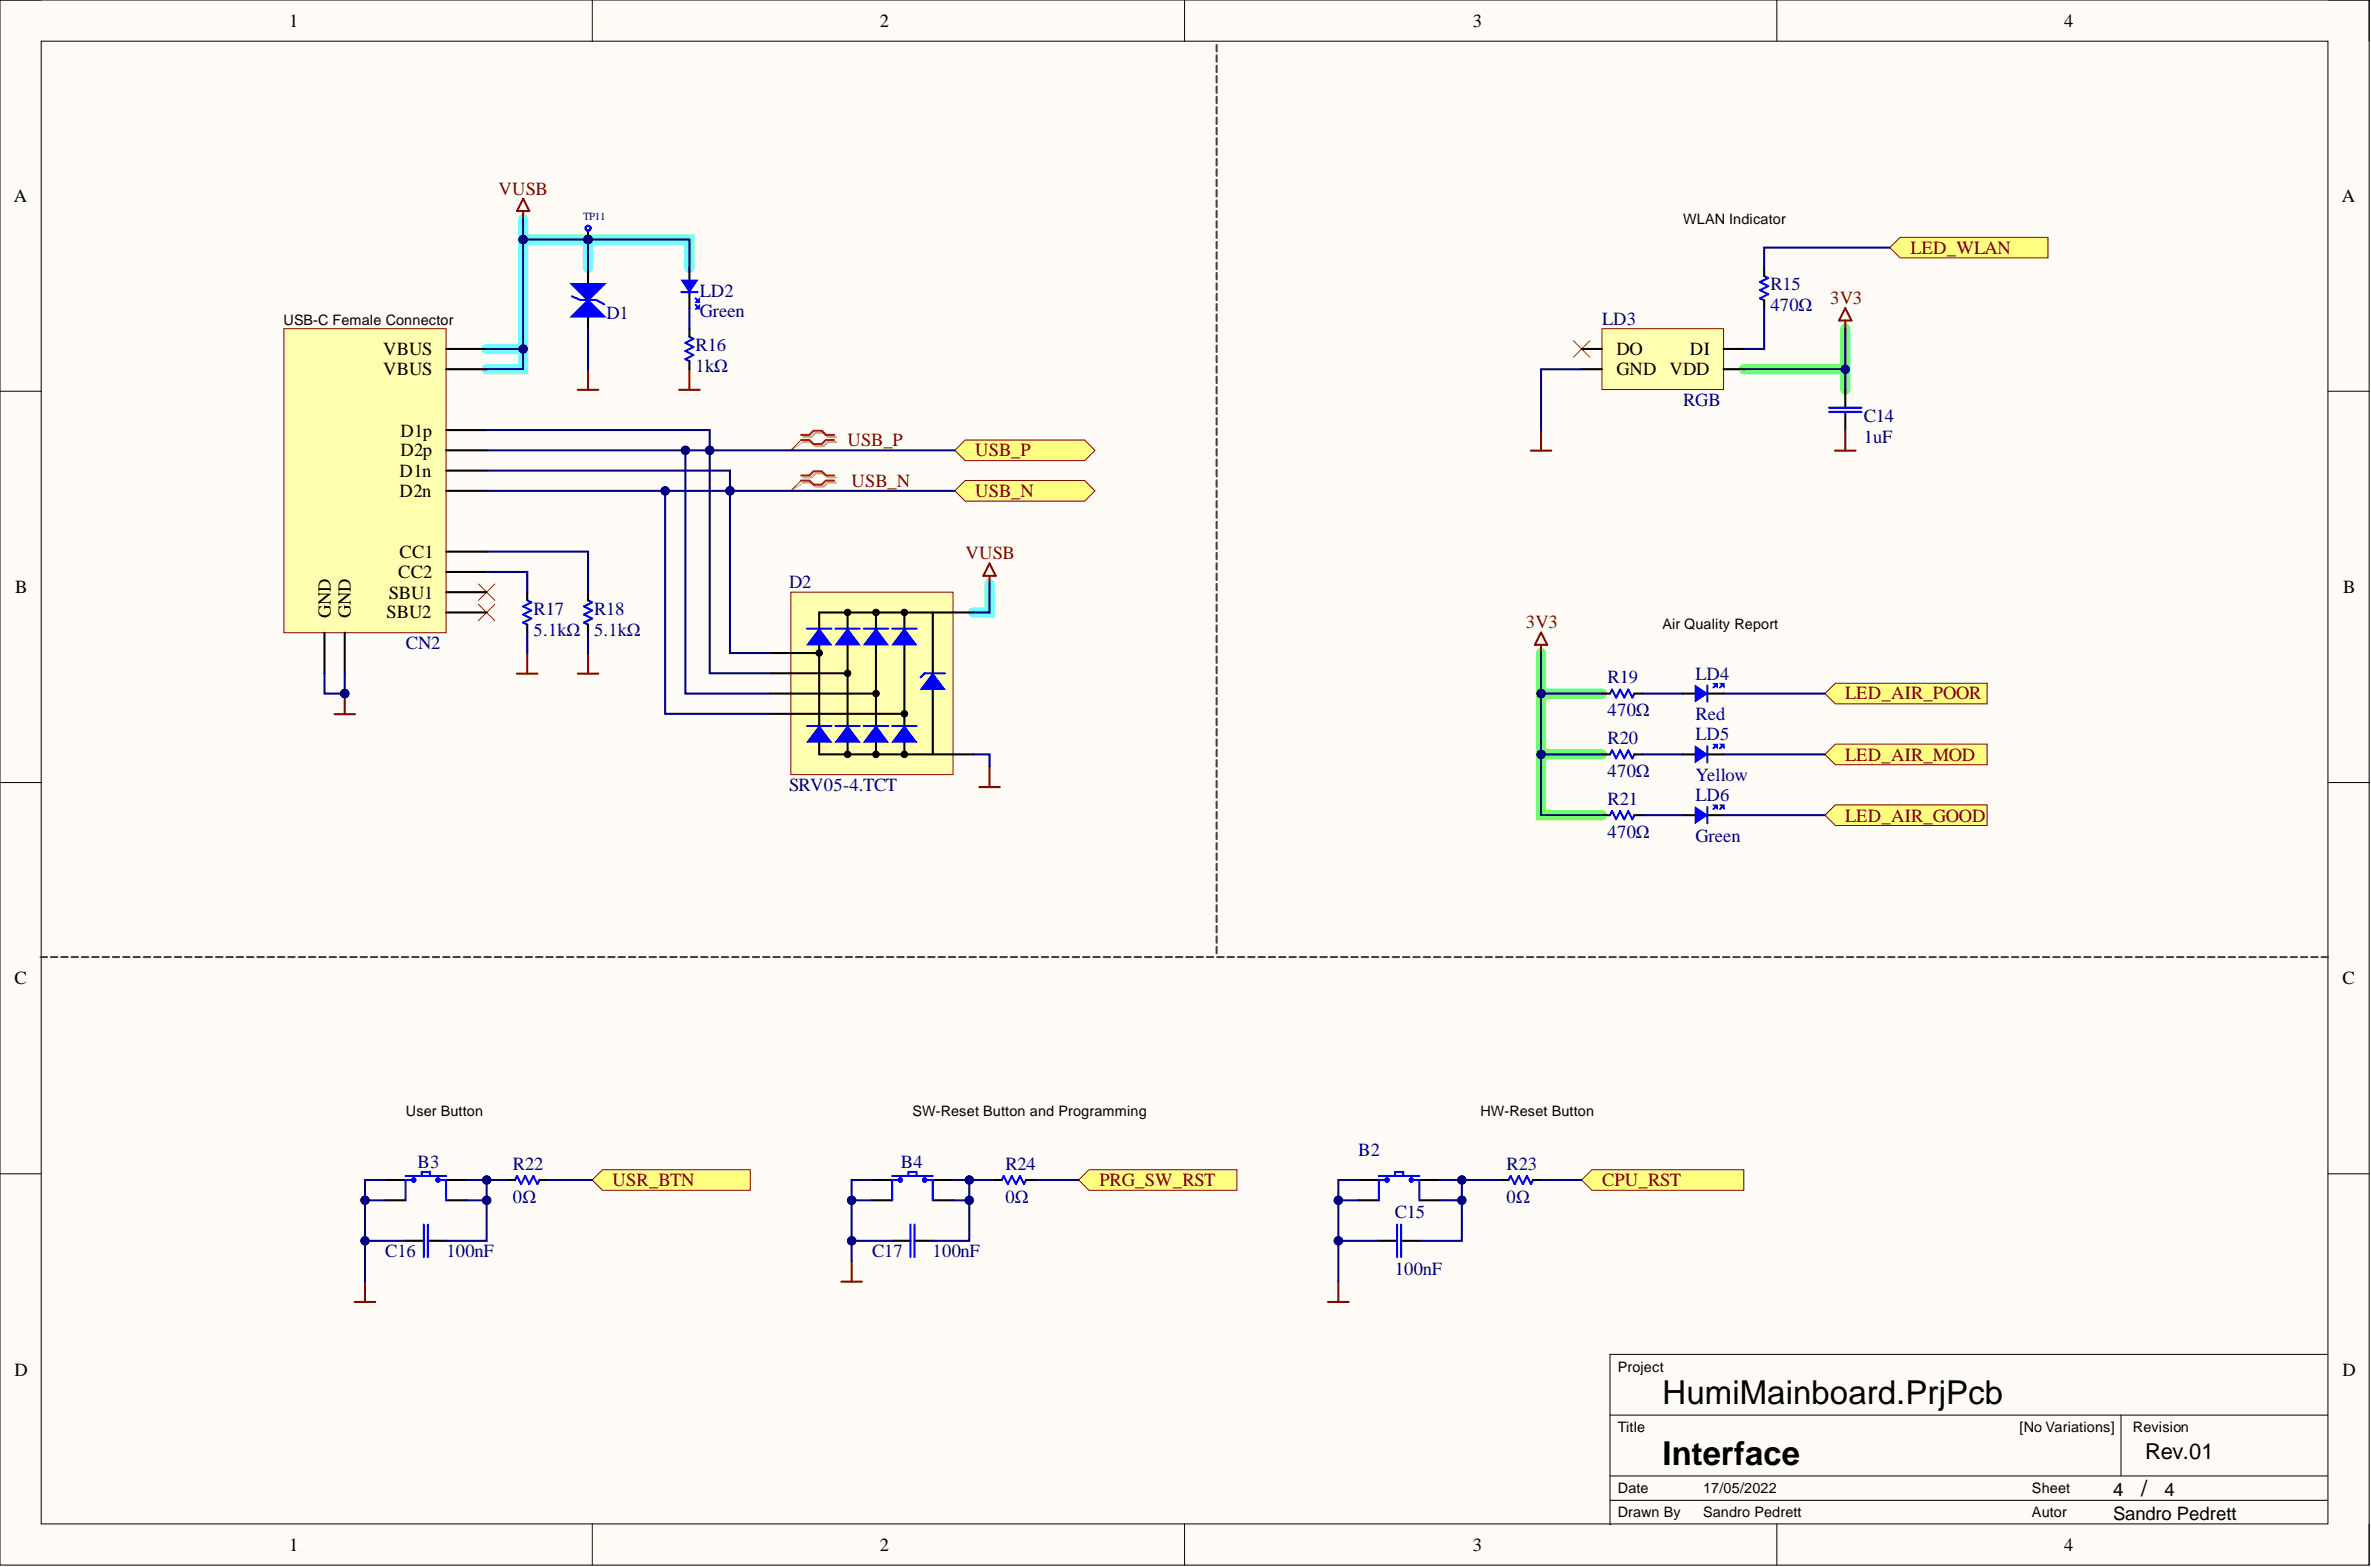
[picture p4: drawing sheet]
<svg xmlns="http://www.w3.org/2000/svg" width="292mm" height="193mm" viewBox="0 0 292 193" stroke-linecap="round" stroke-linejoin="round" font-family="sans-serif">
<defs><g id="words">
<g font-size="4.1">
<text x="204.8" y="172.9">HumiMainboard.PrjPcb</text>
<text x="204.8" y="180.4">Interface</text>
</g>
<g font-size="2.7">
<text x="264.3" y="179.7">Rev.01</text>
<text x="263.8" y="184.2">/</text>
</g>
<g font-size="2.3">
<text x="35.6" y="3.3">1</text>
<text x="108.4" y="3.3">2</text>
<text x="181.5" y="3.3">3</text>
<text x="254.3" y="3.3">4</text>
<text x="1.7" y="24.9">A</text>
<text x="288.5" y="24.9">A</text>
<text x="47.2" y="43.7">VBUS</text>
<text x="47.2" y="46.2">VBUS</text>
<text x="199.1" y="43.7">DO</text>
<text x="199.1" y="46.2">GND VDD</text>
<text x="208.2" y="43.7">DI</text>
<text x="49.3" y="53.8">D1p</text>
<text x="49.2" y="58.8">D1n</text>
<text x="49.3" y="56.2">D2p</text>
<text x="49.2" y="61.2">D2n</text>
<text x="49.1" y="71.2">CC2</text>
<text x="49.2" y="68.7">CC1</text>
<text x="1.9" y="73">B</text>
<text x="40.8" y="76.2" transform="rotate(-90 40.8 76.2)">GND</text>
<text x="43.2" y="76.2" transform="rotate(-90 43.2 76.2)">GND</text>
<text x="47.6" y="76.2">SBU2</text>
<text x="47.9" y="73.7">SBU1</text>
<text x="288.7" y="73">B</text>
<text x="1.8" y="121.2">C</text>
<text x="288.6" y="121.2">C</text>
<text x="1.8" y="169.4">D</text>
<text x="288.6" y="169.4">D</text>
<text x="260.3" y="184.3">4</text>
<text x="266.7" y="184.3">4</text>
<text x="35.6" y="191">1</text>
<text x="108.4" y="191">2</text>
<text x="181.5" y="191">3</text>
<text x="254.3" y="191">4</text>
<text x="260.3" y="187.2">Sandro Pedrett</text>
</g>
<g font-size="2.3" fill="#800000">
<text x="61.4" y="24">VUSB</text>
<text x="235.4" y="31.3">LED_WLAN</text>
<text x="225.5" y="37.4">3V3</text>
<text x="104.4" y="54.9">USB_P</text>
<text x="104.9" y="59.9">USB_N</text>
<text x="120.1" y="56.2">USB_P</text>
<text x="120.1" y="61.2">USB_N</text>
<text x="118.9" y="68.9">VUSB</text>
<text x="188" y="77.3">3V3</text>
<text x="227.3" y="86.1">LED_AIR_POOR</text>
<text x="227.3" y="93.7">LED_AIR_MOD</text>
<text x="227.3" y="101.2">LED_AIR_GOOD</text>
<text x="75.5" y="146.1">USR_BTN</text>
<text x="135.4" y="146.1">PRG_SW_RST</text>
<text x="197.4" y="146.1">CPU_RST</text>
</g>
<g font-size="2.3" fill="#000080">
<text x="218.1" y="35.8">R15</text>
<text x="74.7" y="39.3">D1</text>
<text x="86.2" y="39.1">Green</text>
<text x="86.2" y="36.5">LD2</text>
<text x="197.4" y="40">LD3</text>
<text x="218.1" y="38.3">470Ω</text>
<text x="85.7" y="45.8">1kΩ</text>
<text x="85.7" y="43.3">R16</text>
<text x="207.4" y="50">RGB</text>
<text x="229.6" y="52">C14</text>
<text x="229.6" y="54.5">1uF</text>
<text x="65.7" y="75.7">R17</text>
<text x="73.2" y="75.7">R18</text>
<text x="97.2" y="72.4">D2</text>
<text x="50" y="79.9">CN2</text>
<text x="65.7" y="78.3">5.1kΩ</text>
<text x="73.2" y="78.3">5.1kΩ</text>
<text x="208.9" y="83.7">LD4</text>
<text x="198" y="88.2">470Ω</text>
<text x="198" y="84.1">R19</text>
<text x="208.9" y="88.7">Red</text>
<text x="198" y="95.7">470Ω</text>
<text x="198" y="91.6">R20</text>
<text x="208.9" y="91.1">LD5</text>
<text x="97.2" y="97.5">SRV05-4.TCT</text>
<text x="198" y="99.2">R21</text>
<text x="208.9" y="98.7">LD6</text>
<text x="208.9" y="96.2">Yellow</text>
<text x="198" y="103.2">470Ω</text>
<text x="208.9" y="103.6">Green</text>
<text x="51.4" y="143.8">B3</text>
<text x="111" y="143.8">B4</text>
<text x="167.3" y="142.4">B2</text>
<text x="63.2" y="148.1">0Ω</text>
<text x="63.2" y="144">R22</text>
<text x="123.9" y="148.2">0Ω</text>
<text x="123.9" y="144.1">R24</text>
<text x="185.6" y="148.1">0Ω</text>
<text x="185.6" y="144">R23</text>
<text x="47.5" y="154.8">C16</text>
<text x="55" y="154.8">100nF</text>
<text x="107.4" y="154.8">C17</text>
<text x="114.9" y="154.8">100nF</text>
<text x="171.8" y="150">C15</text>
<text x="171.8" y="157.1">100nF</text>
</g>
<g font-size="1.8">
<text x="207.4" y="27.6">WLAN Indicator</text>
<text x="34.9" y="40.1">USB-C Female Connector</text>
<text x="204.8" y="77.5">Air Quality Report</text>
<text x="50" y="137.5">User Button</text>
<text x="112.4" y="137.5">SW-Reset Button and Programming</text>
<text x="182.4" y="137.5">HW-Reset Button</text>
<text x="199.3" y="168.9">Project</text>
<text x="199.3" y="176.3">Title</text>
<text x="248.8" y="176.3">[No Variations]</text>
<text x="262.8" y="176.3">Revision</text>
<text x="199.3" y="183.9">Date</text>
<text x="209.8" y="183.9">17/05/2022</text>
<text x="250.3" y="183.9">Sheet</text>
<text x="199.3" y="186.8">Drawn By</text>
<text x="209.8" y="186.8">Sandro Pedrett</text>
<text x="250.3" y="186.8">Autor</text>
</g>
<text font-size="1.4" fill="#000080" x="71.8" y="27.1">TP11</text>
</g></defs>
<path d="M0 0h291.9v192.7h-291.9z" fill-rule="evenodd" fill="#fffcf8"/>
<path d="M0 0h291.9v192.7h-291.9z" fill="none" stroke="#000" stroke-width=".12"/>
<path d="M5.1 5.1h281.7v182.6h-281.7z" fill-rule="evenodd" fill="#fffcf8"/>
<g fill="none" stroke="#000" stroke-width=".12">
<path d="M0 0h5.1M5.1 5.1h281.7v182.6h-281.7zM73 0v5.1M145.9 0v5.1M218.9 0v5.1M286.8 0h5.1v5.1M0 48.2h5.1M286.8 48.2h5.1M0 96.4h5.1M286.8 96.4h5.1M0 144.6h5.1M286.8 144.6h5.1"/>
<path d="M198.3 174.3h88.5M261.3 174.3v7.5M286.8 166.8h-88.5v20.9M73 187.7v5M145.9 187.7v5M198.3 187.7h.1M198.3 181.8h88.5M198.3 184.8h88.5M218.9 187.7v5M291.9 187.7v5"/>
</g>
<path d="M64.4 29.5v16h-4.4M64.4 29.5h20.5v3.5M64.4 27v2.5M72.4 29.5v3.5M60 43h4.4M121.9 71.9v3.5h-2" fill="none" stroke="#6effff" stroke-width="1.3"/>
<path d="M214.8 45.5h12.5M227.3 40.5v7.5M189.9 80.4v20h7.5M189.9 92.9h7.5M189.9 85.4h7.5" fill="none" stroke="#6eff6e" stroke-width="1.3"/>
<path d="M64.4 24.5l.8 1.5h-1.5zM64.4 26v1M41.2 87.9h2.5M42.5 85.4v2.5" fill="none" stroke="#800000" stroke-width=".25"/>
<path d="M58.9 71.9l2.1 2M58.9 74.4l2.1 2M61 71.9l-2.1 2M61 74.4l-2.1 2" fill="none" stroke="#f00" stroke-width=".12"/>
<circle cx="42.5" cy="85.4" r=".51" fill="#000080"/>
<circle cx="42.5" cy="85.4" r=".51" fill="none" stroke="#000080" stroke-width=".12"/>
<path d="M63.7 83h2.5M65 80.4v2.6" fill="none" stroke="#800000" stroke-width=".25"/>
<path d="M65 73.9l.4 .3-1 .5 1 .5-1 .5 1 .5-1 .5 .6 .2M72.4 73.9l.5 .3-1 .5 1 .5-1 .5 1 .5-1 .5 .5 .2" fill="none" stroke="#00f" stroke-width=".25"/>
<path d="M84.9 33v2M84.9 36v2M65 72.9v1M65 76.9v1M72.4 72.9v1M72.4 76.9v1" fill="none" stroke="#000" stroke-width=".25"/>
<path d="M83.9 34.5h2l-1 1.5z" fill="#00f"/>
<path d="M83.9 34.5h2l-1 1.5z" fill="none" stroke="#00f" stroke-width=".12"/>
<path d="M83.9 36h2M85.7 36.7l.2 .3" fill="none" stroke="#00f" stroke-width=".25"/>
<path d="M85.7 37.2l.5-.5v.5z" fill="#00f"/>
<path d="M85.7 37.2l.5-.5v.5z" fill="none" stroke="#00f" stroke-width=".12"/>
<path d="M85.7 37.5l.2 .3" fill="none" stroke="#00f" stroke-width=".25"/>
<path d="M86.2 37.5v.6h-.5z" fill="#00f"/>
<path d="M86.2 37.5v.6h-.5z" fill="none" stroke="#00f" stroke-width=".12"/>
<path d="M83.7 48h2.5M84.9 45.5v2.5" fill="none" stroke="#800000" stroke-width=".25"/>
<path d="M35 40.5h20v37.4h-20z" fill-rule="evenodd" fill="#ffffb0"/>
<path d="M35 40.5h20v37.4h-20z" fill="none" stroke="#800000" stroke-width=".12"/>
<path d="M55 43h5M55 53h5M55 58h5M55 45.5h5M55 55.5h5M40 77.9v5M42.5 77.9v5M55 67.9h5M55 70.4h5M55 72.9h5M55 75.4h5M55 60.4h5" fill="none" stroke="#000" stroke-width=".25"/>
<path d="M97.4 72.9h20v22.5h-20z" fill-rule="evenodd" fill="#ffffb0"/>
<path d="M97.4 72.9h20v22.5h-20z" fill="none" stroke="#800000" stroke-width=".12"/>
<path d="M100.9 75.4v17.5M104.4 75.4v17.5M107.9 75.4v17.5M111.4 75.4v17.5M117.4 75.4h2.5M94.9 80.4h2.5M94.9 82.9h2.5M94.9 85.4h2.5M94.9 87.9h2.5M117.4 92.9h2.5" fill="none" stroke="#000" stroke-width=".25"/>
<path d="M100.9 89.4l1.5 2h-3z" fill="#00f"/>
<path d="M100.9 89.4l1.5 2h-3z" fill="none" stroke="#00f" stroke-width=".12"/>
<path d="M99.4 89.4h3" fill="none" stroke="#00f" stroke-width=".25"/>
<path d="M104.4 89.4l1.5 2h-3z" fill="#00f"/>
<path d="M104.4 89.4l1.5 2h-3z" fill="none" stroke="#00f" stroke-width=".12"/>
<path d="M102.9 89.4h3" fill="none" stroke="#00f" stroke-width=".25"/>
<path d="M107.9 89.4l1.5 2h-3z" fill="#00f"/>
<path d="M107.9 89.4l1.5 2h-3z" fill="none" stroke="#00f" stroke-width=".12"/>
<path d="M106.4 89.4h3" fill="none" stroke="#00f" stroke-width=".25"/>
<path d="M111.4 89.4l1.5 2h-3z" fill="#00f"/>
<path d="M111.4 89.4l1.5 2h-3z" fill="none" stroke="#00f" stroke-width=".12"/>
<path d="M109.9 89.4h3" fill="none" stroke="#00f" stroke-width=".25"/>
<path d="M100.9 77.4l1.5 2h-3z" fill="#00f"/>
<path d="M100.9 77.4l1.5 2h-3z" fill="none" stroke="#00f" stroke-width=".12"/>
<path d="M99.4 77.4h3" fill="none" stroke="#00f" stroke-width=".25"/>
<path d="M104.4 77.4l1.5 2h-3z" fill="#00f"/>
<path d="M104.4 77.4l1.5 2h-3z" fill="none" stroke="#00f" stroke-width=".12"/>
<path d="M102.9 77.4h3" fill="none" stroke="#00f" stroke-width=".25"/>
<path d="M107.9 77.4l1.5 2h-3z" fill="#00f"/>
<path d="M107.9 77.4l1.5 2h-3z" fill="none" stroke="#00f" stroke-width=".12"/>
<path d="M106.4 77.4h3" fill="none" stroke="#00f" stroke-width=".25"/>
<path d="M111.4 77.4l1.5 2h-3z" fill="#00f"/>
<path d="M111.4 77.4l1.5 2h-3z" fill="none" stroke="#00f" stroke-width=".12"/>
<path d="M109.9 77.4h3" fill="none" stroke="#00f" stroke-width=".25"/>
<path d="M100.9 75.4h16.5M114.9 75.4v17.5M97.4 80.4h3.5M97.4 82.9h7M97.4 85.4h10.5M97.4 87.9h14M100.9 92.9h16.5" fill="none" stroke="#000" stroke-width=".25"/>
<g fill="#000">
<circle cx="104.4" cy="75.4" r=".4"/>
<circle cx="107.9" cy="75.4" r=".4"/>
<circle cx="111.4" cy="75.4" r=".4"/>
<circle cx="100.9" cy="80.4" r=".4"/>
<circle cx="104.4" cy="92.9" r=".4"/>
<circle cx="104.4" cy="82.9" r=".4"/>
<circle cx="107.9" cy="92.9" r=".4"/>
<circle cx="107.9" cy="85.4" r=".4"/>
<circle cx="111.4" cy="92.9" r=".4"/>
<circle cx="111.4" cy="87.9" r=".4"/>
</g>
<g fill="none" stroke="#000" stroke-width=".12">
<circle cx="104.4" cy="75.4" r=".4"/>
<circle cx="107.9" cy="75.4" r=".4"/>
<circle cx="111.4" cy="75.4" r=".4"/>
<circle cx="100.9" cy="80.4" r=".4"/>
<circle cx="104.4" cy="92.9" r=".4"/>
<circle cx="104.4" cy="82.9" r=".4"/>
<circle cx="107.9" cy="92.9" r=".4"/>
<circle cx="107.9" cy="85.4" r=".4"/>
<circle cx="111.4" cy="92.9" r=".4"/>
<circle cx="111.4" cy="87.9" r=".4"/>
</g>
<path d="M114.9 82.9l1.5 2h-3z" fill="#00f"/>
<path d="M114.9 82.9l1.5 2h-3z" fill="none" stroke="#00f" stroke-width=".12"/>
<path d="M116.4 82.9h-2.5l-.5 .5" fill="none" stroke="#00f" stroke-width=".25"/>
<path d="M121.9 69.4l.8 1.5h-1.6zM121.9 70.9v1M120.6 96.9h2.6M121.9 94.4v2.5" fill="none" stroke="#800000" stroke-width=".25"/>
<path d="M72.4 33v2M72.4 38.5v2" fill="none" stroke="#000" stroke-width=".25"/>
<path d="M70.4 39l2-2 2 2z" fill="#00f"/>
<path d="M70.4 39l2-2 2 2zM70.4 36.5l1.1 .4h2l.9 .6" fill="none" stroke="#00f" stroke-width=".25"/>
<path d="M70.4 35h4l-2 2z" fill="#00f"/>
<path d="M70.4 35h4l-2 2zM84.9 41.5l.5 .2-1 .5 1 .5-1 .5 1 .5-1 .5 .5 .3" fill="none" stroke="#00f" stroke-width=".25"/>
<path d="M71.2 48h2.5M72.4 45.5v2.5M71.2 83h2.5M72.4 80.4v2.6" fill="none" stroke="#800000" stroke-width=".25"/>
<path d="M84.9 40.5v1M84.9 44.5v1M207.3 85.4h2M210.3 85.4h2" fill="none" stroke="#000" stroke-width=".25"/>
<path d="M99 53.8h1l.5-.5h1l.5 .5h1M99 54.4h1l.5 .5h1l.5-.5h1M99 58.8h1l.5-.5h1l.5 .5h1M99 59.4h1l.5 .5h1l.5-.5h1" fill="none" stroke="#d0a19e" stroke-width=".25"/>
<path d="M99 54.4l-1.6 1.1M99 59.4l-1.6 1" fill="none" stroke="#d0a19e" stroke-width=".12"/>
<path d="M98.7 53.6h1l.5-.6h1l.5 .6h1.1M98.7 54.2h1l.5 .5h1l.5-.5h1.1M98.7 58.5h1l.5-.5h1l.5 .5h1.1M98.7 59.2h1l.5 .5h1l.5-.5h1.1" fill="none" stroke="#f00" stroke-width=".25"/>
<path d="M98.7 54.2l-1.3 1.3M98.7 59.2l-1.3 1.2" fill="none" stroke="#f00" stroke-width=".12"/>
<path d="M208.8 84.4l1.5 1-1.5 1z" fill="#00f"/>
<path d="M208.8 84.4l1.5 1-1.5 1z" fill="none" stroke="#00f" stroke-width=".12"/>
<path d="M210.3 84.4v2M211.3 84.4l-.2 .3" fill="none" stroke="#00f" stroke-width=".25"/>
<path d="M211.1 84.2h.5v.5z" fill="#00f"/>
<path d="M211.1 84.2h.5v.5z" fill="none" stroke="#00f" stroke-width=".12"/>
<path d="M212.2 84.4l-.3 .2" fill="none" stroke="#00f" stroke-width=".25"/>
<path d="M211.9 84.2h.5v.4z" fill="#00f"/>
<path d="M211.9 84.2h.5v.4z" fill="none" stroke="#00f" stroke-width=".12"/>
<path d="M207.3 100.4h2M210.3 100.4h2" fill="none" stroke="#000" stroke-width=".25"/>
<path d="M208.8 99.4l1.5 1-1.5 1z" fill="#00f"/>
<path d="M208.8 99.4l1.5 1-1.5 1z" fill="none" stroke="#00f" stroke-width=".12"/>
<path d="M210.3 99.4v2M211.3 99.4l-.2 .2" fill="none" stroke="#00f" stroke-width=".25"/>
<path d="M211.1 99.1h.5v.5z" fill="#00f"/>
<path d="M211.1 99.1h.5v.5z" fill="none" stroke="#00f" stroke-width=".12"/>
<path d="M212.2 99.4l-.3 .2" fill="none" stroke="#00f" stroke-width=".25"/>
<path d="M211.9 99.1h.5v.5z" fill="#00f"/>
<path d="M211.9 99.1h.5v.5z" fill="none" stroke="#00f" stroke-width=".12"/>
<path d="M207.3 92.9h2M210.3 92.9h2" fill="none" stroke="#000" stroke-width=".25"/>
<path d="M208.8 91.9l1.5 1-1.5 1z" fill="#00f"/>
<path d="M208.8 91.9l1.5 1-1.5 1z" fill="none" stroke="#00f" stroke-width=".12"/>
<path d="M210.3 91.9v2M211.3 91.9l-.2 .3" fill="none" stroke="#00f" stroke-width=".25"/>
<path d="M211.1 91.7h.5v.5z" fill="#00f"/>
<path d="M211.1 91.7h.5v.5z" fill="none" stroke="#00f" stroke-width=".12"/>
<path d="M212.2 91.9l-.3 .2" fill="none" stroke="#00f" stroke-width=".25"/>
<path d="M211.9 91.6h.5v.5z" fill="#00f"/>
<path d="M211.9 91.6h.5v.5z" fill="none" stroke="#00f" stroke-width=".12"/>
<g fill="none" stroke="#000" stroke-width=".25">
<path d="M227.3 48v2.2M227.3 50.7v2.3M47.5 145.3h2.5M47.5 147.8h2.5M50 152.8h2.2M52.7 152.8h2.3M55 145.3h2.5M55 147.8h2.5M107.4 145.3h2.5M107.4 147.8h2.5M109.9 152.8h2.3M112.7 152.8h2.2"/>
<path d="M114.9 145.3h2.5M114.9 147.8h2.5M167.4 145.3h2.5M167.4 147.8h2.5M169.9 152.8h2.2M172.6 152.8h2.3M174.9 145.3h2.5M174.9 147.8h2.5"/>
</g>
<g fill="none" stroke="#00f" stroke-width=".25">
<path d="M225.3 50.2h4M225.3 50.7h4M50 144.8h5M51 145.3h-1v2.5M52 144.8v-.5h1v.5M52.2 150.8v4M52.7 150.8v4M54 145.3h1v2.5M109.9 144.8h5M110.9 145.3h-1v2.5M111.9 144.8v-.5h1v.5M112.2 150.8v4"/>
<path d="M112.7 150.8v4M113.9 145.3h1v2.5M169.9 144.8h5M170.9 145.3h-1v2.5M171.9 144.8v-.5h1v.5M172.1 150.8v4M172.6 150.8v4M173.9 145.3h1v2.5"/>
<circle cx="51" cy="145.3" r=".2"/>
<circle cx="54" cy="145.3" r=".2"/>
<circle cx="110.9" cy="145.3" r=".2"/>
<circle cx="113.9" cy="145.3" r=".2"/>
<circle cx="170.9" cy="145.3" r=".2"/>
<circle cx="173.9" cy="145.3" r=".2"/>
</g>
<g fill="none" stroke="#800000" stroke-width=".25">
<path d="M227.3 37.9l.8 1.6h-1.5zM227.3 39.5v1M188.6 55.5h2.5M189.9 53v2.5M226.1 55.5h2.5M227.3 53v2.5M189.9 79.4v1M189.9 77.9l.7 1.5h-1.5zM45 157.8v2.5M103.7 157.8h2.5M104.9 155.3v2.5M164.9 157.8v2.5"/>
<path d="M43.7 160.3h2.5M163.6 160.3h2.5"/>
</g>
<path d="M193.8 42l2.1 2M195.9 42l-2.1 2" fill="none" stroke="#f00" stroke-width=".12"/>
<path d="M197.4 40.5h14.9v7.5h-14.9z" fill-rule="evenodd" fill="#ffffb0"/>
<path d="M197.4 40.5h14.9v7.5h-14.9z" fill="none" stroke="#800000" stroke-width=".12"/>
<g fill="none" stroke="#000" stroke-width=".25">
<path d="M217.3 33v1M217.3 37v1M194.9 43h2.5M194.9 45.5h2.5M212.3 43h2.5M212.3 45.5h2.5M197.4 85.4h.9M197.4 92.9h.9M201.3 85.4h1M201.3 92.9h1M197.4 100.4h.9M201.3 100.4h1"/>
<path d="M62.5 145.3h1M66.4 145.3h1M122.4 145.3h1M126.4 145.3h1M184.9 145.3h1M188.9 145.3h1"/>
</g>
<path d="M217.3 34l.5 .2-1 .5 1 .5-1 .5 1 .5-1 .5 .5 .3M198.3 85.4l.3-.5 .5 1 .5-1 .5 1 .5-1 .5 1 .2-.5M198.3 92.9l.3-.5 .5 1 .5-1 .5 1 .5-1 .5 1 .2-.5M198.3 100.4l.3-.5 .5 1 .5-1 .5 1 .5-1 .5 1 .2-.5M63.5 145.3l.2-.5 .5 1 .5-1 .5 1 .5-1 .5 1 .2-.5M123.4 145.3l.3-.5 .5 1 .5-1 .5 1 .5-1 .5 1 .2-.5M185.9 145.3l.2-.5 .5 1 .5-1 .5 1 .5-1 .5 1 .3-.5" fill="none" stroke="#00f" stroke-width=".25"/>
<path d="M117.6 55.5l1.3-1.3h14.7l1.3 1.3-1.3 1.2h-14.7z" fill-rule="evenodd" fill="#ffff80"/>
<path d="M117.6 55.5l1.3-1.3h14.7l1.3 1.3-1.3 1.2h-14.7z" fill="none" stroke="#800000" stroke-width=".12"/>
<path d="M117.6 60.4l1.3-1.2h14.7l1.3 1.2-1.3 1.3h-14.7z" fill-rule="evenodd" fill="#ffff80"/>
<path d="M117.6 60.4l1.3-1.2h14.7l1.3 1.2-1.3 1.3h-14.7z" fill="none" stroke="#800000" stroke-width=".12"/>
<path d="M232.8 30.5l1.3-1.3h18.2v2.6h-18.2z" fill-rule="evenodd" fill="#ffff80"/>
<path d="M232.8 30.5l1.3-1.3h18.2v2.6h-18.2z" fill="none" stroke="#800000" stroke-width=".12"/>
<path d="M72.9 145.3l1.3-1.3h18.2v2.6h-18.2z" fill-rule="evenodd" fill="#ffff80"/>
<path d="M72.9 145.3l1.3-1.3h18.2v2.6h-18.2z" fill="none" stroke="#800000" stroke-width=".12"/>
<path d="M132.9 145.3l1.3-1.3h18.2v2.6h-18.2z" fill-rule="evenodd" fill="#ffff80"/>
<path d="M132.9 145.3l1.3-1.3h18.2v2.6h-18.2z" fill="none" stroke="#800000" stroke-width=".12"/>
<path d="M194.9 145.3l1.2-1.3h18.7v2.6h-18.7z" fill-rule="evenodd" fill="#ffff80"/>
<path d="M194.9 145.3l1.2-1.3h18.7v2.6h-18.7z" fill="none" stroke="#800000" stroke-width=".12"/>
<path d="M224.8 85.4l1.3-1.3h18.7v2.6h-18.7z" fill-rule="evenodd" fill="#ffff80"/>
<path d="M224.8 85.4l1.3-1.3h18.7v2.6h-18.7z" fill="none" stroke="#800000" stroke-width=".12"/>
<path d="M224.8 92.9l1.3-1.3h18.7v2.6h-18.7z" fill-rule="evenodd" fill="#ffff80"/>
<path d="M224.8 92.9l1.3-1.3h18.7v2.6h-18.7z" fill="none" stroke="#800000" stroke-width=".12"/>
<path d="M224.8 100.4l1.3-1.3h18.7v2.6h-18.7z" fill-rule="evenodd" fill="#ffff80"/>
<path d="M224.8 100.4l1.3-1.3h18.7v2.6h-18.7z" fill="none" stroke="#800000" stroke-width=".12"/>
<g fill="none" stroke="#434343" stroke-width=".25">
<path d="M149.9 5.5v.8M149.9 6.8v.8M149.9 8.1v.8M149.9 9.4v.8M149.9 10.6v.8M149.9 11.9v.8M149.9 13.2v.8M149.9 14.5v.8M149.9 15.7v.8M149.9 17v.8M149.9 18.3v.8M149.9 19.6v.8"/>
<path d="M149.9 20.8v.8M149.9 22.1v.8M149.9 23.4v.8M149.9 24.7v.8M149.9 26v.8M149.9 27.2v.8M149.9 28.5v.8M149.9 29.8v.8M149.9 31.1v.8M149.9 32.3v.8M149.9 33.6v.8M149.9 34.9v.8"/>
<path d="M149.9 36.2v.8M149.9 37.4v.8M149.9 38.7v.8M149.9 40v.8M149.9 41.3v.8M149.9 42.5v.8M149.9 43.8v.8M149.9 45.1v.8M149.9 46.4v.8M149.9 47.7v.8M149.9 48.9v.8M149.9 50.2v.8"/>
<path d="M149.9 51.5v.8M149.9 52.8v.8M149.9 54v.8M149.9 55.3v.8M149.9 56.6v.8M149.9 57.9v.8M149.9 59.1v.8M149.9 60.4v.8M149.9 61.7v.8M149.9 63v.8M149.9 64.2v.8M149.9 65.5v.8"/>
<path d="M149.9 66.8v.8M149.9 68.1v.8M149.9 69.4v.8M149.9 70.6v.8M149.9 71.9v.8M149.9 73.2v.8M149.9 74.5v.8M149.9 75.7v.8M149.9 77v.8M149.9 78.3v.8M149.9 79.6v.8M149.9 80.8v.8"/>
<path d="M149.9 82.1v.8M149.9 83.4v.8M149.9 84.7v.8M149.9 85.9v.8M149.9 87.2v.8M149.9 88.5v.8M149.9 89.8v.8M149.9 91.1v.8M149.9 92.3v.8M149.9 93.6v.8M149.9 94.9v.8M149.9 96.2v.8"/>
<path d="M149.9 97.4v.8M149.9 98.7v.8M149.9 100v.8M5 117.9h.8M6.3 117.9h.8M7.5 117.9h.8M8.8 117.9h.8M10.1 117.9h.8M11.4 117.9h.8M12.6 117.9h.8M13.9 117.9h.8M15.2 117.9h.8"/>
<path d="M16.4 117.9h.8M17.7 117.9h.8M19 117.9h.8M20.3 117.9h.7M21.5 117.9h.8M22.8 117.9h.8M24.1 117.9h.8M25.3 117.9h.8M26.6 117.9h.8M27.9 117.9h.8M29.2 117.9h.8M30.4 117.9h.8"/>
<path d="M31.7 117.9h.8M33 117.9h.8M34.2 117.9h.8M35.5 117.9h.8M36.8 117.9h.8M38.1 117.9h.8M39.3 117.9h.8M40.6 117.9h.8M41.9 117.9h.8M43.1 117.9h.8M44.4 117.9h.8M45.7 117.9h.8"/>
<path d="M47 117.9h.8M48.2 117.9h.8M49.5 117.9h.8M50.8 117.9h.8M52 117.9h.8M53.3 117.9h.8M54.6 117.9h.8M55.9 117.9h.8M57.1 117.9h.8M58.4 117.9h.8M59.7 117.9h.8M60.9 117.9h.8"/>
<path d="M62.2 117.9h.8M63.5 117.9h.8M64.8 117.9h.8M66 117.9h.8M67.3 117.9h.8M68.6 117.9h.8M69.8 117.9h.8M71.1 117.9h.8M72.4 117.9h.8M73.7 117.9h.8M74.9 117.9h.8M76.2 117.9h.8"/>
<path d="M77.5 117.9h.8M78.7 117.9h.8M80 117.9h.8M81.3 117.9h.8M82.6 117.9h.8M83.8 117.9h.8M85.1 117.9h.8M86.4 117.9h.8M87.6 117.9h.8M88.9 117.9h.8M90.2 117.9h.8M91.5 117.9h.8"/>
<path d="M92.7 117.9h.8M94 117.9h.8M95.3 117.9h.8M96.6 117.9h.7M97.8 117.9h.8M99.1 117.9h.8M100.4 117.9h.8M101.6 117.9h.8M102.9 117.9h.8M104.2 117.9h.8M105.4 117.9h.8M106.7 117.9h.8"/>
<path d="M108 117.9h.8M109.3 117.9h.8M110.5 117.9h.8M111.8 117.9h.8M113.1 117.9h.8M114.3 117.9h.8M115.6 117.9h.8M116.9 117.9h.8M118.2 117.9h.8M119.4 117.9h.8M120.7 117.9h.8M122 117.9h.8"/>
<path d="M123.3 117.9h.7M124.5 117.9h.8M125.8 117.9h.8M127.1 117.9h.8M128.3 117.9h.8M129.6 117.9h.8M130.9 117.9h.8M132.2 117.9h.7M133.4 117.9h.8M134.7 117.9h.8M136 117.9h.8M137.2 117.9h.8"/>
<path d="M138.5 117.9h.8M139.8 117.9h.8M141.1 117.9h.7M142.3 117.9h.8M143.6 117.9h.8M144.9 117.9h.8M146.1 117.9h.8M147.4 117.9h.8M148.7 117.9h.8M149.9 101.3v.8M149.9 102.5v.8M149.9 103.8v.8"/>
<path d="M149.9 105.1v.8M149.9 106.4v.8M149.9 107.6v.8M149.9 108.9v.8M149.9 110.2v.8M149.9 111.5v.8M149.9 112.8v.7M149.9 114v.8M149.9 115.3v.8M149.9 116.6v.8M150 117.9h.7M151.2 117.9h.8"/>
<path d="M152.5 117.9h.8M153.8 117.9h.8M155 117.9h.8M156.3 117.9h.8M157.6 117.9h.8M158.9 117.9h.7M160.1 117.9h.8M161.4 117.9h.8M162.7 117.9h.8M163.9 117.9h.8M165.2 117.9h.8M166.5 117.9h.8"/>
<path d="M167.8 117.9h.8M169 117.9h.8M170.3 117.9h.8M171.6 117.9h.8M172.8 117.9h.8M174.1 117.9h.8M175.4 117.9h.8M176.7 117.9h.7M177.9 117.9h.8M179.2 117.9h.8M180.5 117.9h.8M181.7 117.9h.8"/>
<path d="M183 117.9h.8M184.3 117.9h.8M185.6 117.9h.8M186.8 117.9h.8M188.1 117.9h.8M189.4 117.9h.8M190.6 117.9h.8M191.9 117.9h.8M193.2 117.9h.8M194.5 117.9h.8M195.7 117.9h.8M197 117.9h.8"/>
<path d="M198.3 117.9h.8M199.5 117.9h.8M200.8 117.9h.8M202.1 117.9h.8M203.4 117.9h.8M204.6 117.9h.8M205.9 117.9h.8M207.2 117.9h.8M208.4 117.9h.8M209.7 117.9h.8M211 117.9h.8M212.3 117.9h.8"/>
<path d="M213.5 117.9h.8M214.8 117.9h.8M216.1 117.9h.8M217.3 117.9h.8M218.6 117.9h.8M219.9 117.9h.8M221.2 117.9h.8M222.4 117.9h.8M223.7 117.9h.8M225 117.9h.8M226.2 117.9h.8M227.5 117.9h.8"/>
<path d="M228.8 117.9h.8M230.1 117.9h.8M231.3 117.9h.8M232.6 117.9h.8M233.9 117.9h.8M235.1 117.9h.8M236.4 117.9h.8M237.7 117.9h.8M239 117.9h.8M240.2 117.9h.8M241.5 117.9h.8M242.8 117.9h.8"/>
<path d="M244.1 117.9h.7M245.3 117.9h.8M246.6 117.9h.8M247.9 117.9h.8M249.1 117.9h.8M250.4 117.9h.8M251.7 117.9h.8M252.9 117.9h.8M254.2 117.9h.8M255.5 117.9h.8M256.8 117.9h.8M258 117.9h.8"/>
<path d="M259.3 117.9h.8M260.6 117.9h.8M261.8 117.9h.8M263.1 117.9h.8M264.4 117.9h.8M265.7 117.9h.8M266.9 117.9h.8M268.2 117.9h.8M269.5 117.9h.8M270.8 117.9h.7M272 117.9h.8M273.3 117.9h.8"/>
<path d="M274.6 117.9h.8M275.8 117.9h.8M277.1 117.9h.8M278.4 117.9h.8M279.6 117.9h.9M280.9 117.9h.8M282.2 117.9h.8M283.5 117.9h.8M284.7 117.9h.8M286 117.9h.8"/>
</g>
<path d="M60 67.9h12.4v5M60 70.4h5v2.5M65 77.9v2.5M40 82.9v2.5h2.5" fill="none" stroke="#000080" stroke-width=".25"/>
<circle cx="42.5" cy="85.4" r=".51" fill="#000080"/>
<circle cx="42.5" cy="85.4" r=".51" fill="none" stroke="#000080" stroke-width=".12"/>
<path d="M42.5 82.9v2.5" fill="none" stroke="#000080" stroke-width=".25"/>
<circle cx="42.5" cy="85.4" r=".51" fill="#000080"/>
<circle cx="42.5" cy="85.4" r=".51" fill="none" stroke="#000080" stroke-width=".12"/>
<path d="M64.4 27v2.5M72.4 40.5v5M72.4 77.9v2.5M121.9 71.9v3.5h-2M119.9 92.9h2v1.5" fill="none" stroke="#000080" stroke-width=".25"/>
<circle cx="64.4" cy="29.5" r=".51" fill="#000080"/>
<circle cx="64.4" cy="29.5" r=".51" fill="none" stroke="#000080" stroke-width=".12"/>
<path d="M84.9 38v2.5M60 58h29.9v2.4" fill="none" stroke="#000080" stroke-width=".25"/>
<circle cx="89.9" cy="60.4" r=".51" fill="#000080"/>
<circle cx="89.9" cy="60.4" r=".51" fill="none" stroke="#000080" stroke-width=".12"/>
<path d="M89.9 60.4v20h5" fill="none" stroke="#000080" stroke-width=".25"/>
<circle cx="89.9" cy="60.4" r=".51" fill="#000080"/>
<circle cx="89.9" cy="60.4" r=".51" fill="none" stroke="#000080" stroke-width=".12"/>
<path d="M60 60.4h21.9" fill="none" stroke="#000080" stroke-width=".25"/>
<circle cx="81.9" cy="60.4" r=".51" fill="#000080"/>
<circle cx="81.9" cy="60.4" r=".51" fill="none" stroke="#000080" stroke-width=".12"/>
<path d="M60 55.5h24.4" fill="none" stroke="#000080" stroke-width=".25"/>
<circle cx="84.4" cy="55.5" r=".51" fill="#000080"/>
<circle cx="84.4" cy="55.5" r=".51" fill="none" stroke="#000080" stroke-width=".12"/>
<path d="M60 43h4.4" fill="none" stroke="#000080" stroke-width=".25"/>
<circle cx="64.4" cy="43" r=".51" fill="#000080"/>
<circle cx="64.4" cy="43" r=".51" fill="none" stroke="#000080" stroke-width=".12"/>
<path d="M194.9 45.5h-5v7.5M202.3 85.4h5M202.3 92.9h5M212.3 85.4h12.5M212.3 92.9h12.5M202.3 100.4h5M212.3 100.4h12.5M45 147.8h2.5" fill="none" stroke="#000080" stroke-width=".25"/>
<circle cx="45" cy="147.8" r=".51" fill="#000080"/>
<circle cx="45" cy="147.8" r=".51" fill="none" stroke="#000080" stroke-width=".12"/>
<path d="M57.5 147.8h2.5" fill="none" stroke="#000080" stroke-width=".25"/>
<circle cx="60" cy="147.8" r=".51" fill="#000080"/>
<circle cx="60" cy="147.8" r=".51" fill="none" stroke="#000080" stroke-width=".12"/>
<path d="M57.5 145.3h2.5" fill="none" stroke="#000080" stroke-width=".25"/>
<circle cx="60" cy="145.3" r=".51" fill="#000080"/>
<circle cx="60" cy="145.3" r=".51" fill="none" stroke="#000080" stroke-width=".12"/>
<path d="M45 152.8h5" fill="none" stroke="#000080" stroke-width=".25"/>
<circle cx="45" cy="152.8" r=".51" fill="#000080"/>
<circle cx="45" cy="152.8" r=".51" fill="none" stroke="#000080" stroke-width=".12"/>
<path d="M217.3 38v5h-2.5M232.8 30.5h-15.5v2.5M67.4 145.3h5.5M104.9 147.8h2.5M189.9 145.3h5" fill="none" stroke="#000080" stroke-width=".25"/>
<circle cx="104.9" cy="147.8" r=".51" fill="#000080"/>
<circle cx="104.9" cy="147.8" r=".51" fill="none" stroke="#000080" stroke-width=".12"/>
<path d="M117.4 147.8h2" fill="none" stroke="#000080" stroke-width=".25"/>
<circle cx="119.4" cy="147.8" r=".51" fill="#000080"/>
<circle cx="119.4" cy="147.8" r=".51" fill="none" stroke="#000080" stroke-width=".12"/>
<path d="M117.4 145.3h2" fill="none" stroke="#000080" stroke-width=".25"/>
<circle cx="119.4" cy="145.3" r=".51" fill="#000080"/>
<circle cx="119.4" cy="145.3" r=".51" fill="none" stroke="#000080" stroke-width=".12"/>
<path d="M104.9 152.8h5M127.4 145.3h5.5" fill="none" stroke="#000080" stroke-width=".25"/>
<circle cx="104.9" cy="152.8" r=".51" fill="#000080"/>
<circle cx="104.9" cy="152.8" r=".51" fill="none" stroke="#000080" stroke-width=".12"/>
<path d="M164.9 147.8h2.5" fill="none" stroke="#000080" stroke-width=".25"/>
<circle cx="164.9" cy="147.8" r=".51" fill="#000080"/>
<circle cx="164.9" cy="147.8" r=".51" fill="none" stroke="#000080" stroke-width=".12"/>
<path d="M177.4 147.8h2.7" fill="none" stroke="#000080" stroke-width=".25"/>
<circle cx="180.1" cy="147.8" r=".51" fill="#000080"/>
<circle cx="180.1" cy="147.8" r=".51" fill="none" stroke="#000080" stroke-width=".12"/>
<path d="M180.1 145.3h4.8" fill="none" stroke="#000080" stroke-width=".25"/>
<circle cx="180.1" cy="145.3" r=".51" fill="#000080"/>
<circle cx="180.1" cy="145.3" r=".51" fill="none" stroke="#000080" stroke-width=".12"/>
<path d="M164.9 152.8h5" fill="none" stroke="#000080" stroke-width=".25"/>
<circle cx="164.9" cy="152.8" r=".51" fill="#000080"/>
<circle cx="164.9" cy="152.8" r=".51" fill="none" stroke="#000080" stroke-width=".12"/>
<path d="M72.4 29.5v3.5" fill="none" stroke="#000080" stroke-width=".25"/>
<circle cx="72.4" cy="29.5" r=".51" fill="#000080"/>
<circle cx="72.4" cy="29.5" r=".51" fill="none" stroke="#000080" stroke-width=".12"/>
<path d="M62.5 145.3h-2.5v7.5h-5" fill="none" stroke="#000080" stroke-width=".25"/>
<circle cx="60" cy="147.8" r=".51" fill="#000080"/>
<circle cx="60" cy="147.8" r=".51" fill="none" stroke="#000080" stroke-width=".12"/>
<circle cx="60" cy="145.3" r=".51" fill="#000080"/>
<circle cx="60" cy="145.3" r=".51" fill="none" stroke="#000080" stroke-width=".12"/>
<path d="M107.4 145.3h-2.5v10" fill="none" stroke="#000080" stroke-width=".25"/>
<circle cx="104.9" cy="147.8" r=".51" fill="#000080"/>
<circle cx="104.9" cy="147.8" r=".51" fill="none" stroke="#000080" stroke-width=".12"/>
<circle cx="104.9" cy="152.8" r=".51" fill="#000080"/>
<circle cx="104.9" cy="152.8" r=".51" fill="none" stroke="#000080" stroke-width=".12"/>
<path d="M122.4 145.3h-3v7.5h-4.5" fill="none" stroke="#000080" stroke-width=".25"/>
<circle cx="119.4" cy="147.8" r=".51" fill="#000080"/>
<circle cx="119.4" cy="147.8" r=".51" fill="none" stroke="#000080" stroke-width=".12"/>
<circle cx="119.4" cy="145.3" r=".51" fill="#000080"/>
<circle cx="119.4" cy="145.3" r=".51" fill="none" stroke="#000080" stroke-width=".12"/>
<path d="M167.4 145.3h-2.5v12.5" fill="none" stroke="#000080" stroke-width=".25"/>
<circle cx="164.9" cy="147.8" r=".51" fill="#000080"/>
<circle cx="164.9" cy="147.8" r=".51" fill="none" stroke="#000080" stroke-width=".12"/>
<circle cx="164.9" cy="152.8" r=".51" fill="#000080"/>
<circle cx="164.9" cy="152.8" r=".51" fill="none" stroke="#000080" stroke-width=".12"/>
<path d="M177.4 145.3h2.7v7.5h-5.2" fill="none" stroke="#000080" stroke-width=".25"/>
<circle cx="180.1" cy="147.8" r=".51" fill="#000080"/>
<circle cx="180.1" cy="147.8" r=".51" fill="none" stroke="#000080" stroke-width=".12"/>
<circle cx="180.1" cy="145.3" r=".51" fill="#000080"/>
<circle cx="180.1" cy="145.3" r=".51" fill="none" stroke="#000080" stroke-width=".12"/>
<path d="M47.5 145.3h-2.5v12.5" fill="none" stroke="#000080" stroke-width=".25"/>
<circle cx="45" cy="147.8" r=".51" fill="#000080"/>
<circle cx="45" cy="147.8" r=".51" fill="none" stroke="#000080" stroke-width=".12"/>
<circle cx="45" cy="152.8" r=".51" fill="#000080"/>
<circle cx="45" cy="152.8" r=".51" fill="none" stroke="#000080" stroke-width=".12"/>
<path d="M64.4 29.5v16h-4.4" fill="none" stroke="#000080" stroke-width=".25"/>
<circle cx="64.4" cy="29.5" r=".51" fill="#000080"/>
<circle cx="64.4" cy="29.5" r=".51" fill="none" stroke="#000080" stroke-width=".12"/>
<circle cx="64.4" cy="43" r=".51" fill="#000080"/>
<circle cx="64.4" cy="43" r=".51" fill="none" stroke="#000080" stroke-width=".12"/>
<path d="M64.4 29.5h20.5v3.5" fill="none" stroke="#000080" stroke-width=".25"/>
<circle cx="72.4" cy="29.5" r=".51" fill="#000080"/>
<circle cx="72.4" cy="29.5" r=".51" fill="none" stroke="#000080" stroke-width=".12"/>
<circle cx="64.4" cy="29.5" r=".51" fill="#000080"/>
<circle cx="64.4" cy="29.5" r=".51" fill="none" stroke="#000080" stroke-width=".12"/>
<path d="M117.6 60.4h-35.7v27.5h13" fill="none" stroke="#000080" stroke-width=".25"/>
<circle cx="81.9" cy="60.4" r=".51" fill="#000080"/>
<circle cx="81.9" cy="60.4" r=".51" fill="none" stroke="#000080" stroke-width=".12"/>
<circle cx="89.9" cy="60.4" r=".51" fill="#000080"/>
<circle cx="89.9" cy="60.4" r=".51" fill="none" stroke="#000080" stroke-width=".12"/>
<path d="M117.6 55.5h-33.2v29.9h10.5" fill="none" stroke="#000080" stroke-width=".25"/>
<circle cx="84.4" cy="55.5" r=".51" fill="#000080"/>
<circle cx="84.4" cy="55.5" r=".51" fill="none" stroke="#000080" stroke-width=".12"/>
<circle cx="87.4" cy="55.5" r=".51" fill="#000080"/>
<circle cx="87.4" cy="55.5" r=".51" fill="none" stroke="#000080" stroke-width=".12"/>
<path d="M189.9 92.9h7.5" fill="none" stroke="#000080" stroke-width=".25"/>
<circle cx="189.9" cy="92.9" r=".51" fill="#000080"/>
<circle cx="189.9" cy="92.9" r=".51" fill="none" stroke="#000080" stroke-width=".12"/>
<path d="M189.9 85.4h7.5" fill="none" stroke="#000080" stroke-width=".25"/>
<circle cx="189.9" cy="85.4" r=".51" fill="#000080"/>
<circle cx="189.9" cy="85.4" r=".51" fill="none" stroke="#000080" stroke-width=".12"/>
<path d="M189.9 80.4v20h7.5" fill="none" stroke="#000080" stroke-width=".25"/>
<circle cx="189.9" cy="85.4" r=".51" fill="#000080"/>
<circle cx="189.9" cy="85.4" r=".51" fill="none" stroke="#000080" stroke-width=".12"/>
<circle cx="189.9" cy="92.9" r=".51" fill="#000080"/>
<circle cx="189.9" cy="92.9" r=".51" fill="none" stroke="#000080" stroke-width=".12"/>
<path d="M214.8 45.5h12.5" fill="none" stroke="#000080" stroke-width=".25"/>
<circle cx="227.3" cy="45.5" r=".51" fill="#000080"/>
<circle cx="227.3" cy="45.5" r=".51" fill="none" stroke="#000080" stroke-width=".12"/>
<path d="M227.3 40.5v7.5" fill="none" stroke="#000080" stroke-width=".25"/>
<circle cx="227.3" cy="45.5" r=".51" fill="#000080"/>
<circle cx="227.3" cy="45.5" r=".51" fill="none" stroke="#000080" stroke-width=".12"/>
<path d="M87.4 55.5v27.4h7.5" fill="none" stroke="#000080" stroke-width=".25"/>
<circle cx="87.4" cy="55.5" r=".51" fill="#000080"/>
<circle cx="87.4" cy="55.5" r=".51" fill="none" stroke="#000080" stroke-width=".12"/>
<path d="M60 53h27.4v2.5" fill="none" stroke="#000080" stroke-width=".25"/>
<circle cx="87.4" cy="55.5" r=".51" fill="#000080"/>
<circle cx="87.4" cy="55.5" r=".51" fill="none" stroke="#000080" stroke-width=".12"/>
<circle cx="72.4" cy="29.5" r=".51" fill="#000080"/>
<circle cx="72.4" cy="29.5" r=".51" fill="none" stroke="#000080" stroke-width=".12"/>
<path d="M72.4 28.5v1" fill="none" stroke="#000" stroke-width=".25"/>
<circle cx="72.4" cy="29.5" r=".51" fill="#000080"/>
<circle cx="72.4" cy="29.5" r=".51" fill="none" stroke="#000080" stroke-width=".12"/>
<circle cx="72.4" cy="28.1" r=".3" fill="none" stroke="#00f" stroke-width=".25"/>
<use href="#words"/>
</svg>
